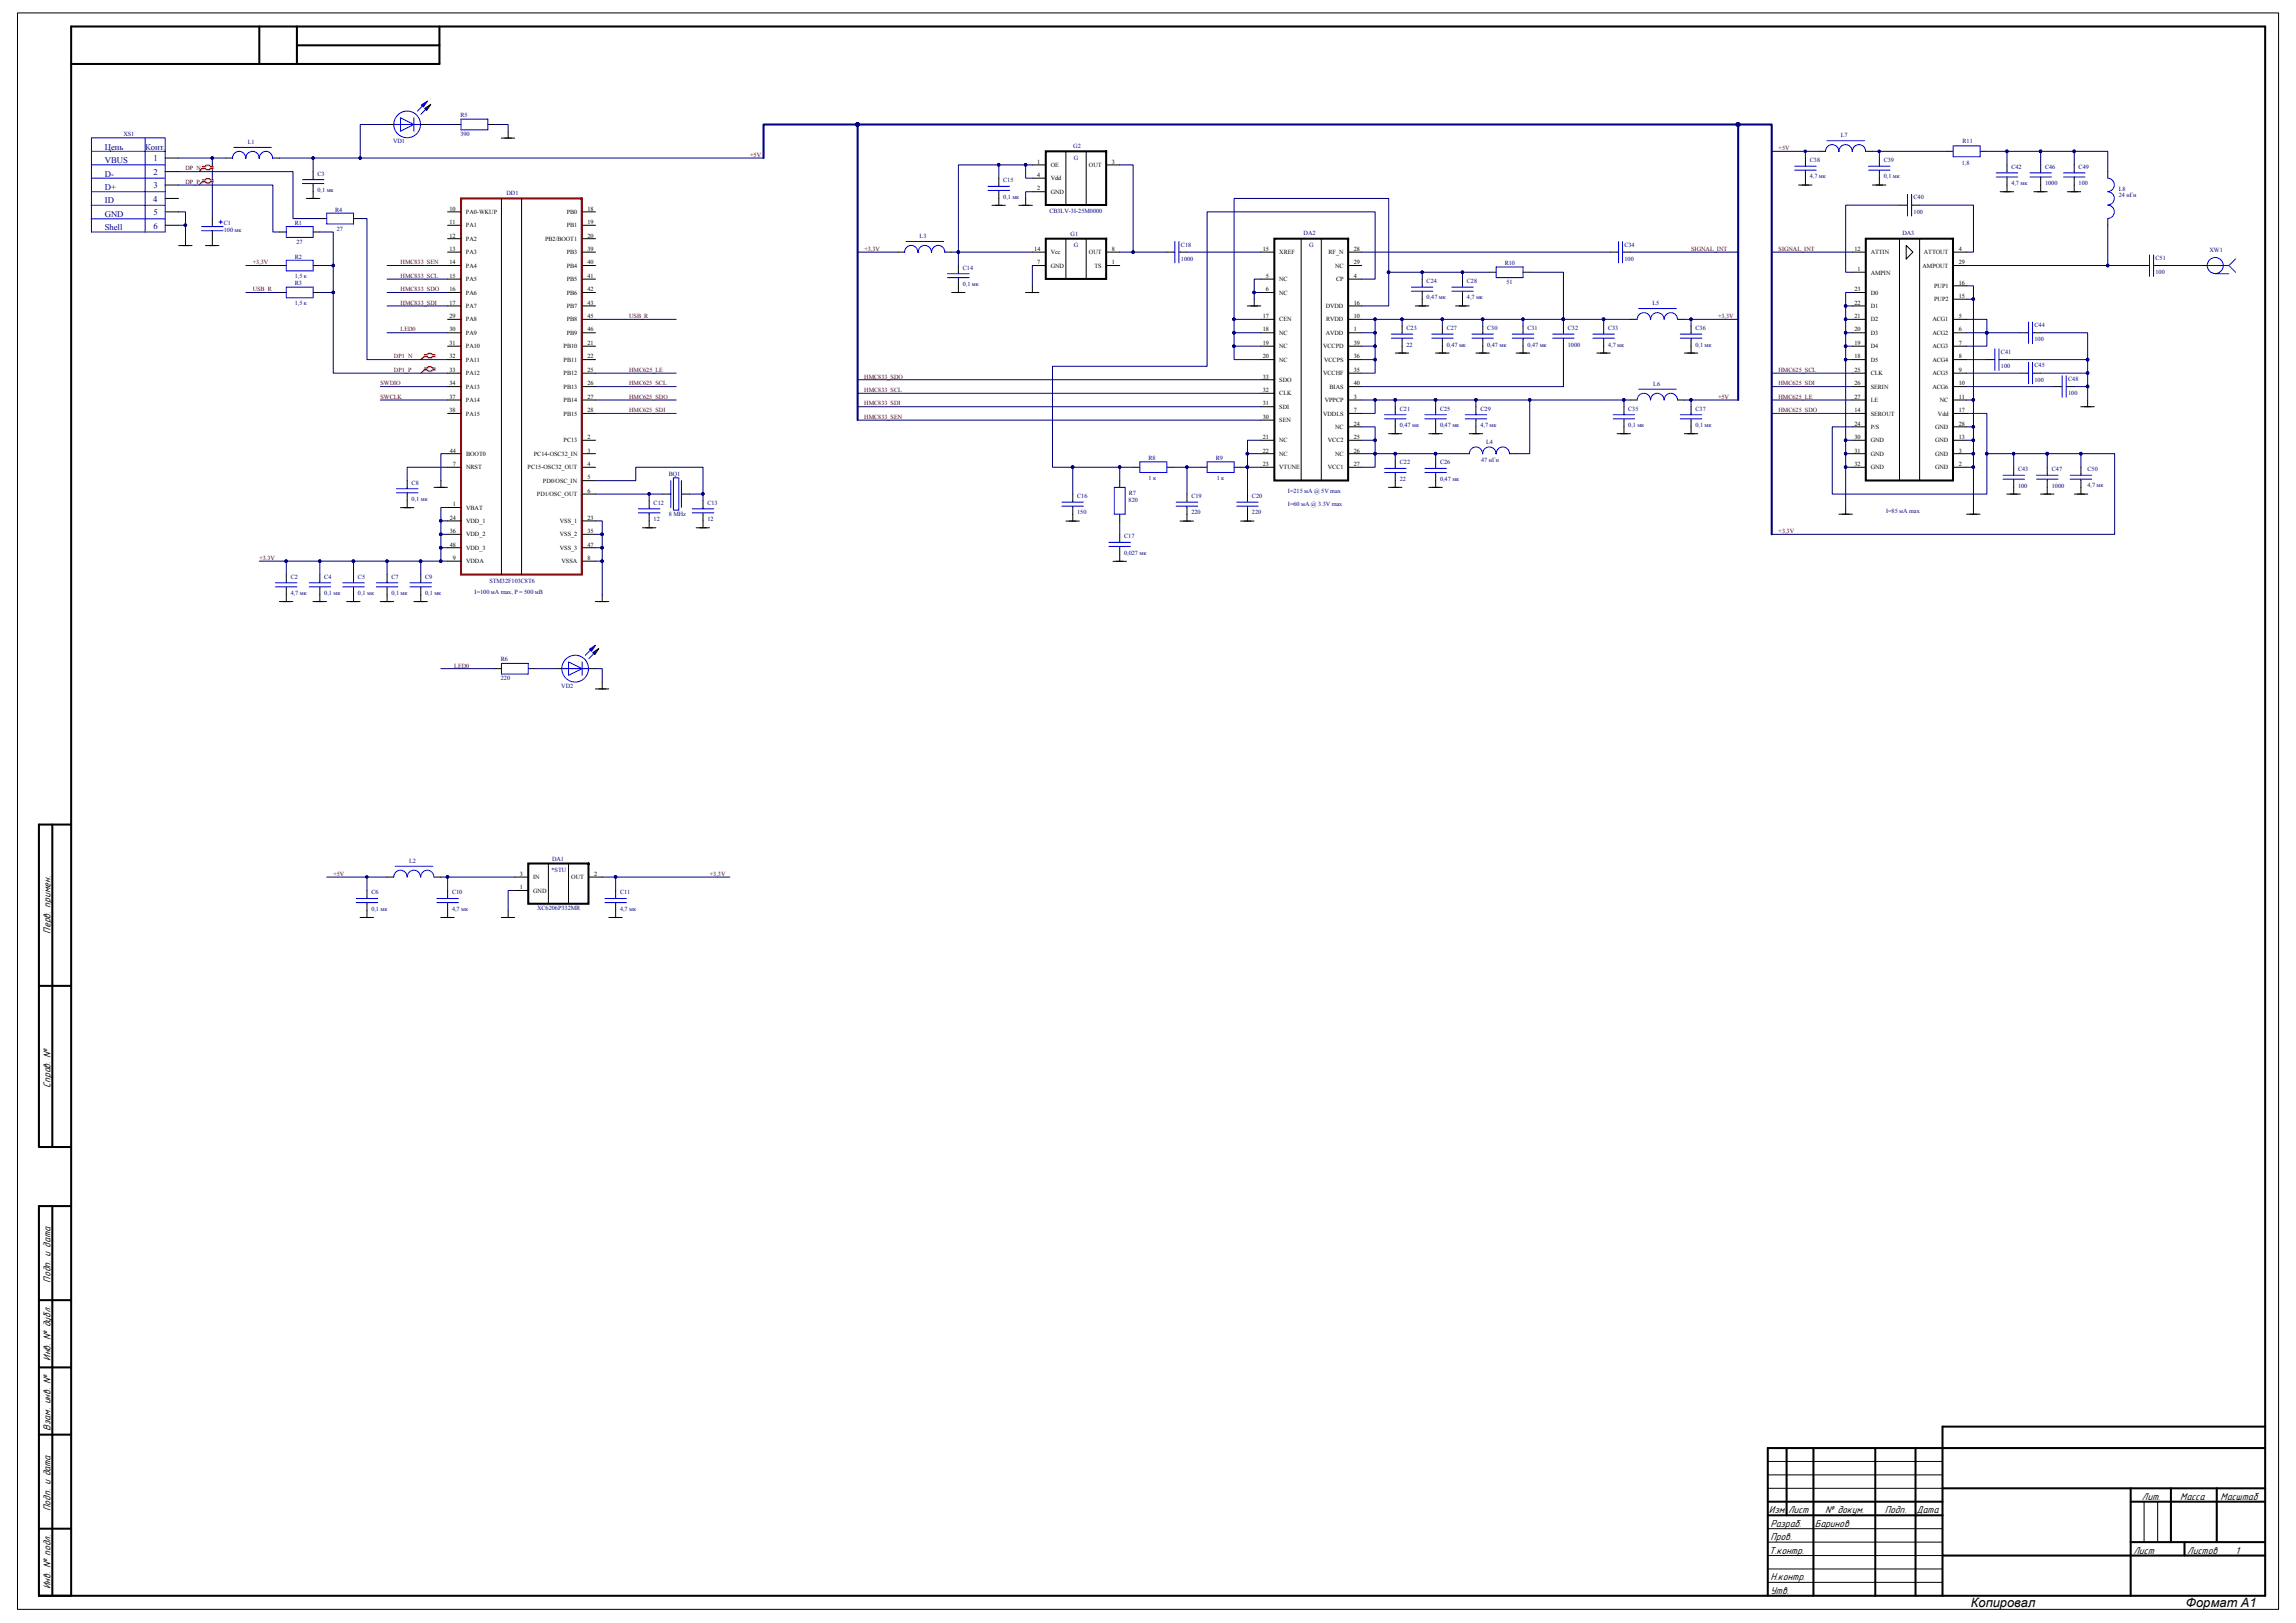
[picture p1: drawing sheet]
<svg xmlns="http://www.w3.org/2000/svg" width="297mm" height="210mm" viewBox="0 0 297 210" stroke-linecap="round" stroke-linejoin="round" font-family="sans-serif">
<defs><g id="words">
<g font-size="1.7">
<text x="255" y="207.9">Копировал</text>
<text x="282.8" y="207.9">Формат А1</text>
</g>
<g font-size="1.4">
<text x="6.5" y="120.8" transform="rotate(-90 6.5 120.8)">Перв. примен.</text>
<text x="6.5" y="140.7" transform="rotate(-90 6.5 140.7)">Справ. №</text>
<text x="6.5" y="165.9" transform="rotate(-90 6.5 165.9)">Подп. и дата</text>
<text x="6.5" y="176.1" transform="rotate(-90 6.5 176.1)">Инв. № дубл.</text>
<text x="6.5" y="185.1" transform="rotate(-90 6.5 185.1)">Взам. инв. №</text>
<text x="6.5" y="195.5" transform="rotate(-90 6.5 195.5)">Подп. и дата</text>
<text x="228.9" y="195.8">Изм.</text>
<text x="229" y="197.5">Разраб.</text>
<text x="231.3" y="195.8">Лист</text>
<text x="234.8" y="197.5">Баринов</text>
<text x="236.1" y="195.8">№ докум.</text>
<text x="243.8" y="195.8">Подп.</text>
<text x="247.9" y="195.8">Дата</text>
<text x="277.1" y="194">Лит.</text>
<text x="282.1" y="194">Масса</text>
<text x="287.3" y="194">Масштаб</text>
<text x="228.9" y="201">Т.контр.</text>
<text x="229" y="199.3">Пров.</text>
<text x="276" y="201">Лист</text>
<text x="283" y="201">Листов</text>
<text x="289.2" y="201">1</text>
<text x="6.5" y="205.6" transform="rotate(-90 6.5 205.6)">Инв. № подл.</text>
<text x="229" y="204.5">Н.контр.</text>
<text x="229" y="206.2">Утв.</text>
</g>
<g font-size="1.1" fill="#000080">
<text x="13.6" y="21.1">VBUS</text>
<text x="13.6" y="22.8">D-</text>
<text x="13.6" y="19.3">Цепь</text>
<text x="18.8" y="19.3">Конт.</text>
<text x="19.9" y="20.9">1</text>
<text x="19.9" y="22.6">2</text>
<text x="13.6" y="24.6">D+</text>
<text x="13.6" y="26.3">ID</text>
<text x="13.6" y="28">GND</text>
<text x="13.6" y="29.8">Shell</text>
<text x="19.8" y="26.1">4</text>
<text x="19.9" y="24.4">3</text>
<text x="19.9" y="27.8">5</text>
<text x="19.9" y="29.6">6</text>
</g>
<g font-size=".8" fill="#000080">
<text x="16" y="17.6">XS1</text>
<text x="59.6" y="15.2">R5</text>
<text x="59.6" y="17.6">390</text>
<text x="238.1" y="17.8">L7</text>
<text x="32" y="18.6">L1</text>
<text x="41.1" y="22.7">C3</text>
<text x="50.9" y="18.6">VD1</text>
<text x="129.8" y="23.6">C15</text>
<text x="138.9" y="19.2">G2</text>
<text x="138.9" y="20.7">G</text>
<text x="234.1" y="21">C38</text>
<text x="234.1" y="23.1">4,7 мк</text>
<text x="243.7" y="21">C39</text>
<text x="243.7" y="23.1">0,1 мк</text>
<text x="253.8" y="21.3">1,8</text>
<text x="253.9" y="18.6">R11</text>
<text x="260.2" y="21.8">C42</text>
<text x="260.2" y="24">4,7 мк</text>
<text x="264.6" y="21.8">C46</text>
<text x="264.6" y="24">1000</text>
<text x="268.9" y="21.8">C49</text>
<text x="268.9" y="24">100</text>
<text x="29" y="29.1">C1</text>
<text x="38.1" y="29.1">R1</text>
<text x="41.1" y="24.8">0,1 мк</text>
<text x="43.4" y="27.4">R4</text>
<text x="43.6" y="29.8">27</text>
<text x="65.5" y="25.2">DD1</text>
<text x="129.8" y="25.7">0,1 мк</text>
<text x="135.8" y="27.5">CB3LV-3I-25M0000</text>
<text x="247.6" y="25.8">C40</text>
<text x="247.6" y="27.7">100</text>
<text x="274.1" y="24.7">L8</text>
<text x="274.1" y="25.5">24 нГн</text>
<text x="29" y="30">100 мк</text>
<text x="38.1" y="33.5">R2</text>
<text x="38.1" y="36">1,5 к</text>
<text x="38.4" y="31.6">27</text>
<text x="119" y="30.8">L3</text>
<text x="124.6" y="34.9">C14</text>
<text x="138.5" y="30.5">G1</text>
<text x="138.9" y="32">G</text>
<text x="152.8" y="31.9">C18</text>
<text x="152.8" y="33.7">1000</text>
<text x="168.7" y="30.4">DA2</text>
<text x="169.4" y="32">G</text>
<text x="194.7" y="34.3">R10</text>
<text x="210.2" y="31.9">C34</text>
<text x="210.2" y="33.7">100</text>
<text x="246.1" y="30.4">DA3</text>
<text x="278.9" y="33.6">C51</text>
<text x="278.9" y="35.5">100</text>
<text x="285.8" y="32.6">XW1</text>
<text x="38.1" y="36.9">R3</text>
<text x="38.1" y="39.4">1,5 к</text>
<text x="124.6" y="37">0,1 мк</text>
<text x="184.6" y="36.6">C24</text>
<text x="184.6" y="38.7">0,47 мк</text>
<text x="189.8" y="36.6">C28</text>
<text x="189.8" y="38.7">4,7 мк</text>
<text x="194.9" y="36.8">51</text>
<text x="213.8" y="39.5">L5</text>
<text x="182" y="42.7">C23</text>
<text x="182" y="44.8">22</text>
<text x="187.2" y="42.7">C27</text>
<text x="187.2" y="44.8">0,47 мк</text>
<text x="192.4" y="42.7">C30</text>
<text x="192.4" y="44.8">0,47 мк</text>
<text x="197.6" y="42.7">C31</text>
<text x="197.6" y="44.8">0,47 мк</text>
<text x="202.8" y="42.7">C32</text>
<text x="202.8" y="44.8">1000</text>
<text x="208" y="42.7">C33</text>
<text x="208" y="44.8">4,7 мк</text>
<text x="219.3" y="42.7">C36</text>
<text x="219.3" y="44.8">0,1 мк</text>
<text x="258.9" y="45.8">C41</text>
<text x="258.9" y="47.6">100</text>
<text x="263.2" y="47.5">C45</text>
<text x="263.2" y="42.3">C44</text>
<text x="263.2" y="44.2">100</text>
<text x="181.1" y="53.1">C21</text>
<text x="186.3" y="53.1">C25</text>
<text x="191.5" y="53.1">C29</text>
<text x="210.6" y="53.1">C35</text>
<text x="213.9" y="49.9">L6</text>
<text x="219.3" y="53.1">C37</text>
<text x="263.2" y="49.4">100</text>
<text x="267.6" y="49.3">C48</text>
<text x="267.6" y="51.1">100</text>
<text x="148.6" y="59.5">R8</text>
<text x="157.3" y="59.5">R9</text>
<text x="181.1" y="55.2">0,47 мк</text>
<text x="186.3" y="55.2">0,47 мк</text>
<text x="191.5" y="55.2">4,7 мк</text>
<text x="191.6" y="59.8">47 нГн</text>
<text x="192.3" y="57.4">L4</text>
<text x="210.6" y="55.2">0,1 мк</text>
<text x="219.3" y="55.2">0,1 мк</text>
<text x="53.3" y="62.7">C8</text>
<text x="53.3" y="64.8">0,1 мк</text>
<text x="84.6" y="65.3">C12</text>
<text x="86.5" y="61.6">BQ1</text>
<text x="91.5" y="65.3">C13</text>
<text x="139.4" y="64.4">C16</text>
<text x="146" y="64.9">820</text>
<text x="146" y="64">R7</text>
<text x="148.6" y="62">1 к</text>
<text x="154.1" y="64.4">C19</text>
<text x="157.4" y="62">1 к</text>
<text x="162" y="64.4">C20</text>
<text x="166.6" y="63.8">I=215 мА @ 5V max</text>
<text x="166.6" y="65.5">I=60 мА @ 3.3V max</text>
<text x="181.1" y="60.1">C22</text>
<text x="181.1" y="62.2">22</text>
<text x="186.3" y="60.1">C26</text>
<text x="186.3" y="62.2">0,47 мк</text>
<text x="261.1" y="61">C43</text>
<text x="261.1" y="63.1">100</text>
<text x="265.4" y="61">C47</text>
<text x="265.4" y="63.1">1000</text>
<text x="270.1" y="61">C50</text>
<text x="270.1" y="63">4,7 мк</text>
<text x="84.6" y="67.4">12</text>
<text x="86.5" y="66.8">8 MHz</text>
<text x="91.5" y="67.4">12</text>
<text x="139.4" y="66.5">150</text>
<text x="145.4" y="69.6">C17</text>
<text x="145.4" y="71.8">0,027 мк</text>
<text x="154.1" y="66.5">220</text>
<text x="162" y="66.5">220</text>
<text x="244" y="66.4">I=85 мА max</text>
<text x="37.6" y="74.9">C2</text>
<text x="37.6" y="77">4,7 мк</text>
<text x="41.9" y="74.9">C4</text>
<text x="41.9" y="77">0,1 мк</text>
<text x="46.3" y="74.9">C5</text>
<text x="46.3" y="77">0,1 мк</text>
<text x="50.6" y="74.9">C7</text>
<text x="50.6" y="77">0,1 мк</text>
<text x="55" y="74.9">C9</text>
<text x="55" y="77">0,1 мк</text>
<text x="61.4" y="76.8">I=100 мА max, P = 500 мВ</text>
<text x="63.3" y="75.4">STM32F103C8T6</text>
<text x="64.8" y="85.6">R6</text>
<text x="64.8" y="88">220</text>
<text x="72.6" y="89">VD2</text>
<text x="52.9" y="111.7">L2</text>
<text x="71.3" y="112.9">*STU</text>
<text x="71.4" y="111.4">DA1</text>
<text x="48" y="115.7">C6</text>
<text x="48" y="117.8">0,1 мк</text>
<text x="58.5" y="115.7">C10</text>
<text x="58.5" y="117.8">4,7 мк</text>
<text x="69.5" y="117.8">XC6206P332MR</text>
<text x="80.2" y="115.7">C11</text>
<text x="80.2" y="117.8">4,7 мк</text>
</g>
<g font-size=".8" fill="#800000">
<text x="24" y="22">DP_N</text>
<text x="24" y="23.8">DP_P</text>
<text x="97" y="20.3">+5V</text>
<text x="230.1" y="19.4">+5V</text>
<text x="32.7" y="34.2">+3,3V</text>
<text x="51.8" y="34.2">HMC833_SEN</text>
<text x="51.8" y="35.9">HMC833_SCL</text>
<text x="111.8" y="32.5">+3,3V</text>
<text x="218.8" y="32.5">SIGNAL_INT</text>
<text x="230.1" y="32.5">SIGNAL_INT</text>
<text x="32.7" y="37.7">USB_R</text>
<text x="51.8" y="39.4">HMC833_SDI</text>
<text x="51.8" y="37.7">HMC833_SDO</text>
<text x="81.4" y="41.1">USB_R</text>
<text x="222.3" y="41.1">+3,3V</text>
<text x="51" y="46.4">DP1_N</text>
<text x="51.8" y="42.9">LED0</text>
<text x="49.2" y="49.8">SWDIO</text>
<text x="49.2" y="51.6">SWCLK</text>
<text x="51" y="48.1">DP1_P</text>
<text x="81.4" y="51.6">HMC625_SDO</text>
<text x="81.4" y="48.1">HMC625_LE</text>
<text x="81.4" y="49.8">HMC625_SCL</text>
<text x="81.4" y="53.3">HMC625_SDI</text>
<text x="111.8" y="52.5">HMC833_SDI</text>
<text x="111.8" y="50.7">HMC833_SCL</text>
<text x="111.8" y="49">HMC833_SDO</text>
<text x="222.3" y="51.6">+5V</text>
<text x="230.1" y="53.3">HMC625_SDO</text>
<text x="230.1" y="51.6">HMC625_LE</text>
<text x="230.1" y="48.1">HMC625_SCL</text>
<text x="230.1" y="49.8">HMC625_SDI</text>
<text x="111.8" y="54.2">HMC833_SEN</text>
<text x="230.1" y="69">+3,3V</text>
<text x="33.6" y="72.5">+3,3V</text>
<text x="58.8" y="86.4">LED0</text>
<text x="43.1" y="113.3">+5V</text>
<text x="91.8" y="113.3">+3,3V</text>
</g>
<g font-size=".8">
<text x="134.2" y="21.2">1</text>
<text x="134.2" y="22.9">4</text>
<text x="135.9" y="21.6">OE</text>
<text x="135.9" y="23.3">Vdd</text>
<text x="140.9" y="21.6">OUT</text>
<text x="143.8" y="21.2">3</text>
<text x="58.1" y="27.2">10</text>
<text x="58.1" y="29">11</text>
<text x="60.3" y="27.7">PA0-WKUP</text>
<text x="60.3" y="29.4">PA1</text>
<text x="73.3" y="27.7">PB0</text>
<text x="73.3" y="29.4">PB1</text>
<text x="76" y="27.2">18</text>
<text x="76" y="29">19</text>
<text x="134.2" y="24.6">2</text>
<text x="135.9" y="25.1">GND</text>
<text x="58.1" y="30.7">12</text>
<text x="58.1" y="32.5">13</text>
<text x="58.1" y="34.2">14</text>
<text x="58.1" y="35.9">15</text>
<text x="60.3" y="31.2">PA2</text>
<text x="60.3" y="32.9">PA3</text>
<text x="60.3" y="34.6">PA4</text>
<text x="70.5" y="31.2">PB2/BOOT1</text>
<text x="73.3" y="32.9">PB3</text>
<text x="73.3" y="34.6">PB4</text>
<text x="76" y="30.7">20</text>
<text x="76" y="32.5">39</text>
<text x="76" y="34.2">40</text>
<text x="76" y="35.9">41</text>
<text x="133.8" y="32.5">14</text>
<text x="134.2" y="34.2">7</text>
<text x="135.9" y="32.9">Vcc</text>
<text x="135.9" y="34.6">GND</text>
<text x="140.9" y="32.9">OUT</text>
<text x="141.6" y="34.6">TS</text>
<text x="143.8" y="32.5">8</text>
<text x="143.8" y="34.2">1</text>
<text x="163.4" y="32.5">15</text>
<text x="163.8" y="35.9">5</text>
<text x="165.5" y="32.9">XREF</text>
<text x="171.9" y="32.9">RF_N</text>
<text x="172.7" y="34.6">NC</text>
<text x="175.2" y="35.9">4</text>
<text x="175.2" y="32.5">28</text>
<text x="175.2" y="34.2">29</text>
<text x="239.9" y="32.5">12</text>
<text x="240.3" y="35.1">1</text>
<text x="242" y="32.9">ATTIN</text>
<text x="242" y="35.5">AMPIN</text>
<text x="248.7" y="34.6">AMPOUT</text>
<text x="248.9" y="32.9">ATTOUT</text>
<text x="253.4" y="34.2">29</text>
<text x="253.4" y="32.5">4</text>
<text x="58.1" y="37.7">16</text>
<text x="58.1" y="39.4">17</text>
<text x="58.1" y="41.1">29</text>
<text x="60.3" y="36.4">PA5</text>
<text x="60.3" y="38.1">PA6</text>
<text x="60.3" y="39.9">PA7</text>
<text x="60.3" y="41.6">PA8</text>
<text x="73.3" y="36.4">PB5</text>
<text x="73.3" y="38.1">PB6</text>
<text x="73.3" y="39.9">PB7</text>
<text x="73.3" y="41.6">PB8</text>
<text x="76" y="37.7">42</text>
<text x="76" y="39.4">43</text>
<text x="76" y="41.1">45</text>
<text x="163.4" y="41.1">17</text>
<text x="163.8" y="37.7">6</text>
<text x="165.5" y="36.4">NC</text>
<text x="165.5" y="38.1">NC</text>
<text x="165.5" y="41.6">CEN</text>
<text x="171.5" y="39.9">DVDD</text>
<text x="171.6" y="41.6">RVDD</text>
<text x="172.8" y="36.4">CP</text>
<text x="175.2" y="39.4">16</text>
<text x="175.2" y="41.1">10</text>
<text x="239.9" y="37.7">23</text>
<text x="239.9" y="39.4">22</text>
<text x="239.9" y="41.1">21</text>
<text x="242" y="38.1">D0</text>
<text x="242" y="39.9">D1</text>
<text x="242" y="41.6">D2</text>
<text x="250" y="41.6">ACG1</text>
<text x="250.2" y="37.3">PUP1</text>
<text x="250.2" y="39">PUP2</text>
<text x="253.4" y="36.8">16</text>
<text x="253.4" y="38.5">15</text>
<text x="253.4" y="41.1">5</text>
<text x="58.1" y="44.6">31</text>
<text x="58.1" y="46.4">32</text>
<text x="58.1" y="42.9">30</text>
<text x="60.3" y="45.1">PA10</text>
<text x="60.3" y="46.8">PA11</text>
<text x="60.3" y="43.3">PA9</text>
<text x="72.9" y="45.1">PB10</text>
<text x="72.9" y="46.8">PB11</text>
<text x="73.3" y="43.3">PB9</text>
<text x="76" y="42.9">46</text>
<text x="76" y="44.6">21</text>
<text x="76" y="46.4">22</text>
<text x="163.4" y="42.9">18</text>
<text x="163.4" y="44.6">19</text>
<text x="163.4" y="46.4">20</text>
<text x="165.5" y="43.3">NC</text>
<text x="165.5" y="45.1">NC</text>
<text x="165.5" y="46.8">NC</text>
<text x="171.2" y="45.1">VCCPD</text>
<text x="171.3" y="46.8">VCCPS</text>
<text x="171.5" y="43.3">AVDD</text>
<text x="175.2" y="46.4">36</text>
<text x="175.2" y="44.6">39</text>
<text x="175.2" y="42.9">1</text>
<text x="239.9" y="42.9">20</text>
<text x="239.9" y="44.6">19</text>
<text x="239.9" y="46.4">18</text>
<text x="242" y="43.3">D3</text>
<text x="242" y="45.1">D4</text>
<text x="242" y="46.8">D5</text>
<text x="250" y="43.3">ACG2</text>
<text x="250" y="45.1">ACG3</text>
<text x="250" y="46.8">ACG4</text>
<text x="253.4" y="42.9">6</text>
<text x="253.4" y="44.6">7</text>
<text x="253.4" y="46.4">8</text>
<text x="58.1" y="48.1">33</text>
<text x="58.1" y="49.8">34</text>
<text x="58.1" y="51.6">37</text>
<text x="58.1" y="53.3">38</text>
<text x="60.3" y="48.6">PA12</text>
<text x="60.3" y="50.3">PA13</text>
<text x="60.3" y="52">PA14</text>
<text x="60.3" y="53.8">PA15</text>
<text x="72.9" y="48.6">PB12</text>
<text x="72.9" y="50.3">PB13</text>
<text x="72.9" y="52">PB14</text>
<text x="72.9" y="53.8">PB15</text>
<text x="76" y="48.1">25</text>
<text x="76" y="49.8">26</text>
<text x="76" y="51.6">27</text>
<text x="76" y="53.3">28</text>
<text x="163.4" y="50.7">32</text>
<text x="163.4" y="52.5">31</text>
<text x="163.4" y="49">33</text>
<text x="165.5" y="51.2">CLK</text>
<text x="165.5" y="52.9">SDI</text>
<text x="165.5" y="49.4">SDO</text>
<text x="171.2" y="48.6">VCCHF</text>
<text x="171.2" y="53.8">VDDLS</text>
<text x="171.4" y="52">VPPCP</text>
<text x="172" y="50.3">BIAS</text>
<text x="175.2" y="51.6">3</text>
<text x="175.2" y="48.1">35</text>
<text x="175.2" y="49.8">40</text>
<text x="175.2" y="53.3">7</text>
<text x="239.9" y="49.8">26</text>
<text x="239.9" y="51.6">27</text>
<text x="239.9" y="53.3">14</text>
<text x="239.9" y="48.1">25</text>
<text x="242" y="50.3">SERIN</text>
<text x="242" y="52">LE</text>
<text x="242" y="53.8">SEROUT</text>
<text x="242" y="48.6">CLK</text>
<text x="250" y="48.6">ACG5</text>
<text x="250" y="50.3">ACG6</text>
<text x="250.7" y="53.8">Vdd</text>
<text x="251" y="52">NC</text>
<text x="253.4" y="53.3">17</text>
<text x="253.4" y="48.1">9</text>
<text x="253.4" y="49.8">10</text>
<text x="253.4" y="51.6">11</text>
<text x="58.2" y="58.5">44</text>
<text x="60.3" y="59">BOOT0</text>
<text x="69.1" y="59">PC14-OSC32_IN</text>
<text x="72.9" y="57.2">PC13</text>
<text x="76" y="58.5">3</text>
<text x="76" y="56.8">2</text>
<text x="163.4" y="54.2">30</text>
<text x="163.4" y="56.8">21</text>
<text x="163.4" y="58.5">22</text>
<text x="165.5" y="54.6">SEN</text>
<text x="165.5" y="57.2">NC</text>
<text x="165.5" y="59">NC</text>
<text x="171.8" y="57.2">VCC2</text>
<text x="172.7" y="55.5">NC</text>
<text x="172.7" y="59">NC</text>
<text x="175.2" y="56.8">25</text>
<text x="175.2" y="55.1">24</text>
<text x="175.2" y="58.5">26</text>
<text x="239.9" y="55.1">24</text>
<text x="239.9" y="56.8">30</text>
<text x="239.9" y="58.5">31</text>
<text x="242" y="55.5">P/S</text>
<text x="242" y="57.2">GND</text>
<text x="242" y="59">GND</text>
<text x="250.4" y="59">GND</text>
<text x="250.4" y="57.2">GND</text>
<text x="250.4" y="55.5">GND</text>
<text x="253.4" y="58.5">3</text>
<text x="253.4" y="56.8">13</text>
<text x="253.4" y="55.1">28</text>
<text x="58.6" y="60.3">7</text>
<text x="58.6" y="65.5">1</text>
<text x="60.3" y="60.7">NRST</text>
<text x="60.3" y="65.9">VBAT</text>
<text x="68.3" y="60.7">PC15-OSC32_OUT</text>
<text x="69.5" y="64.2">PD1/OSC_OUT</text>
<text x="70.2" y="62.5">PD0/OSC_IN</text>
<text x="76" y="60.3">4</text>
<text x="76" y="62">5</text>
<text x="76" y="63.8">6</text>
<text x="163.4" y="60.3">23</text>
<text x="165.5" y="60.7">VTUNE</text>
<text x="171.8" y="60.7">VCC1</text>
<text x="175.2" y="60.3">27</text>
<text x="239.9" y="60.3">32</text>
<text x="242" y="60.7">GND</text>
<text x="250.4" y="60.7">GND</text>
<text x="253.4" y="60.3">2</text>
<text x="58.2" y="67.2">24</text>
<text x="58.2" y="69">36</text>
<text x="58.2" y="70.7">48</text>
<text x="60.3" y="67.7">VDD_1</text>
<text x="60.3" y="69.4">VDD_2</text>
<text x="60.3" y="71.1">VDD_3</text>
<text x="72.4" y="67.7">VSS_1</text>
<text x="72.4" y="69.4">VSS_2</text>
<text x="72.4" y="71.1">VSS_3</text>
<text x="76" y="67.2">23</text>
<text x="76" y="69">35</text>
<text x="76" y="70.7">47</text>
<text x="58.6" y="72.5">9</text>
<text x="60.3" y="72.9">VDDA</text>
<text x="72.6" y="72.9">VSSA</text>
<text x="76" y="72.5">8</text>
<text x="67.2" y="113.3">3</text>
<text x="69" y="113.7">IN</text>
<text x="73.9" y="113.7">OUT</text>
<text x="76.9" y="113.3">2</text>
<text x="67.2" y="115">1</text>
<text x="69" y="115.5">GND</text>
</g>
</g></defs>
<g fill="none" stroke="#000" stroke-width=".26">
<path d="M33.5 3.4v4.9M38.4 3.4v4.9M38.4 5.9h18.5M56.9 3.4v4.9h-47.7M6.8 106.7v41.7M9.2 106.7h-4.2v41.7h4.2M5 127.6h4.2M6.8 156v50.5M9.2 156h-4.2v50.5h288v-203.1h-283.8v203.1M5 176.9h4.2M5 168.2h4.2M5 185.6h4.2"/>
<path d="M5 197.8h4.2M228.7 196h22.6M228.7 194.3h22.6M231.1 187.3v8.7M234.6 187.3v19.2M242.6 187.3v19.2M247.8 187.3v19.2M251.3 192.6h41.7M275.6 199.5h17.4M275.7 194.3h17.3M275.7 192.6v13.9M280.9 192.6v6.9"/>
<path d="M282.6 199.5v1.8M286.8 192.6v6.9M293 187.3h-64.3v19.2M293 184.6h-41.7v21.9M251.3 201.3h41.7"/>
</g>
<path d="M2.3 1.7h292.5v206.5h-292.5zM228.7 197.8h22.6M228.7 190.8h22.6M228.7 199.5h22.6M228.7 192.6h22.6M228.7 189.1h22.6M277.4 194.3v5.2M279.1 194.3v5.2M228.7 204.7h22.6M228.7 201.3h22.6M228.7 203h22.6" fill="none" stroke="#000" stroke-width=".13"/>
<path d="M164.9 30.9v31.3h9.5v-31.3z" fill-rule="evenodd" fill="#fff" stroke="#000" stroke-width=".26"/>
<g fill="none" stroke="#000" stroke-width=".13">
<path d="M163.1 32.6h1.8M163.1 36.1h1.8M163.1 37.8h1.8M168.3 30.9v31.3M170.9 30.9v31.3M174.4 32.6h1.8M174.4 36.1h1.8M174.4 34.4h1.8M174.4 39.6h1.8M163.1 41.3h1.8M163.1 43.1h1.8M163.1 44.8h1.8"/>
<path d="M163.1 46.5h1.8M163.1 50.9h1.8M163.1 52.6h1.8M163.1 54.4h1.8M163.1 57h1.8M163.1 58.7h1.8M163.1 49.1h1.8M174.4 41.3h1.8M174.4 43.1h1.8M174.4 44.8h1.8M174.4 46.5h1.8M174.4 57h1.8"/>
<path d="M174.4 58.7h1.8M174.4 48.3h1.8M174.4 50h1.8M174.4 51.8h1.8M174.4 53.5h1.8M174.4 55.2h1.8M163.1 60.5h1.8M174.4 60.5h1.8"/>
</g>
<path d="M135.3 30.9v5.2h7.8v-5.2z" fill-rule="evenodd" fill="#fff" stroke="#000" stroke-width=".26"/>
<g fill="none" stroke="#000" stroke-width=".13">
<path d="M116.2 32.6h.8M122.3 32.6h.8M123.1 37.8h1.7M124 34.4v.8M124 36.1v1.7M132.7 37.8h1.7M133.6 32.6h1.7M133.6 34.4h1.7M133.6 37v.8M137.9 30.9v5.2M140.5 30.9v5.2M143.1 32.6h1.8"/>
<path d="M143.1 34.4h1.8M151 32.6h.8M152.7 32.6h.9M161.4 39.6h1.7M162.3 38.7v.9M183.1 39.6h1.7M184 36.1v.9M184 37.8v1.8M188.3 39.6h1.8M189.2 36.1v.9M189.2 37.8v1.8M192.7 35.2h.9"/>
<path d="M197 35.2h.9M179.6 56.1h1.8M180.5 45.7h1.7M180.5 52.6v.9M180.5 54.4v1.7M180.5 59.6v.9M181.4 42.2v.9M181.4 43.9v1.8M184.8 56.1h1.8M185.7 45.7h1.8M185.7 52.6v.9M185.7 54.4v1.7"/>
<path d="M185.7 59.6v.9M186.6 42.2v.9M186.6 43.9v1.8M189.2 58.7h.9M190.1 56.1h1.7M190.9 45.7h1.8M190.9 52.6v.9M190.9 54.4v1.7M191.8 42.2v.9M191.8 43.9v1.8M195.3 58.7h.9M196.1 45.7h1.8"/>
<path d="M197 42.2v.9M197 43.9v1.8M202.3 42.2v.9M202.3 43.9v.9M206.6 45.7h1.7M207.5 42.2v.9M207.5 43.9v1.8M210.9 41.3h.9M210.9 51.8h.9M217 41.3h.9M217 51.8h.9M137.9 67.4h1.7"/>
<path d="M138.8 63.9v.9M138.8 65.7v1.7M144 72.6h1.7M144.9 62.2v.9M144.9 66.5v.9M144.9 69.1v.9M144.9 70.9v1.7M146.6 60.5h.9M151 60.5h.8M152.7 67.4h1.7M153.6 63.9v.9M153.6 65.7v1.7"/>
<path d="M155.3 60.5h.9M159.7 60.5h.8M160.5 67.4h1.7M161.4 63.9v.9M161.4 65.7v1.7M179.6 63.1h1.8M180.5 61.3v1.8M184.8 63.1h1.8M185.7 61.3v1.8"/>
</g>
<g fill="none" stroke="#00f" stroke-width=".13">
<path d="M117 32.6a.86 .86 0 0 1 .9-.9 .86 .86 0 0 1 .8 .9M117.2 31.2h4.9M118.8 32.6a.86 .86 0 0 1 .8-.9 .86 .86 0 0 1 .9 .9 .86 .86 0 0 1 .9-.9 .86 .86 0 0 1 .8 .9M122.6 35.9h2.8M122.6 35.4h2.8M124 35.2v.2M124 35.9v.2M151.8 32.6h.2M152 31.2v2.8M152.5 31.2v2.8M152.5 32.6h.2M182.6 37.7h2.8"/>
<path d="M182.6 37.1h2.8M184 37v.1M184 37.7v.1M187.8 37.7h2.8M187.8 37.1h2.8M189.2 37v.1M189.2 37.7v.1M193.6 34.5h3.4v1.4h-3.4zM212 39.9h4.9M286.6 35.4h1.7M147.5 59.8h3.5v1.3h-3.5zM156.2 59.8h3.5v1.3h-3.5z"/>
<path d="M179.1 54.2h2.8M179.1 53.7h2.8M180 43.8h2.8M180 43.2h2.8M180.5 53.5v.2M180.5 54.2v.2M181.4 43.1v.1M181.4 43.8v.1M184.3 54.2h2.8M184.3 53.7h2.8M185.2 43.8h2.8M185.2 43.2h2.8"/>
<path d="M185.7 53.5v.2M185.7 54.2v.2M186.6 43.1v.1M186.6 43.8v.1M189.6 54.2h2.7M189.6 53.7h2.7M190.1 58.7a.86 .86 0 0 1 .9-.9 .86 .86 0 0 1 .8 .9 .87 .87 0 0 1 .9-.9 .87 .87 0 0 1 .8 .9M190.4 43.8h2.8M190.4 43.2h2.8M190.9 53.5v.2M190.9 54.2v.2M191.8 43.1v.1"/>
<path d="M191.8 43.8v.1M193.6 58.7a.86 .86 0 0 1 .8-.9 .86 .86 0 0 1 .9 .9M195.6 43.8h2.8M195.6 43.2h2.8M197 43.1v.1M197 43.8v.1M200.9 43.8h2.7M200.9 43.2h2.7M202.3 43.1v.1M202.3 43.8v.1M206.1 43.8h2.8M206.1 43.2h2.8"/>
<path d="M207.5 43.1v.1M207.5 43.8v.1M211.8 41.3a.86 .86 0 0 1 .9-.9 .86 .86 0 0 1 .8 .9M211.8 51.8a.86 .86 0 0 1 .9-.9 .86 .86 0 0 1 .8 .9M212 50.4h4.9M213.5 41.3a.87 .87 0 0 1 .9-.9 .87 .87 0 0 1 .9 .9M213.5 51.8a.87 .87 0 0 1 .9-.9 .87 .87 0 0 1 .9 .9M215.3 41.3a.86 .86 0 0 1 .9-.9 .86 .86 0 0 1 .8 .9M215.3 51.8a.86 .86 0 0 1 .9-.9 .86 .86 0 0 1 .8 .9M137.4 65.5h2.8M137.4 65h2.8M138.8 64.8v.2"/>
<path d="M138.8 65.5v.2M143.5 70.7h2.8M143.5 70.2h2.8M144.2 63.1h1.4v3.4h-1.4zM144.9 70v.2M144.9 70.7v.2M152.2 65.5h2.8M152.2 65h2.8M153.6 64.8v.2M153.6 65.5v.2M160 65.5h2.8M160 65h2.8"/>
<path d="M161.4 64.8v.2M161.4 65.5v.2M179.1 61.1h2.8M179.1 60.6h2.8M180.5 60.5v.1M180.5 61.1v.2M184.3 61.1h2.8M184.3 60.6h2.8M185.7 60.5v.1M185.7 61.1v.2"/>
</g>
<g fill="none" stroke="#000080" stroke-width=".13">
<path d="M111 32.6h5.2M124 32.6v1.8M133.6 34.4v2.6M144.9 32.6h6.1M153.6 32.6h9.5M162.3 37.8h.8M163.1 36.1h-.8v2.6M176.2 36.1h1.7v-8.7h-21.7v20h-20v13.1h10.4M176.2 39.6h3.5v-13.9h-20v20.8h3.4M179.7 35.2h13M184 35.2v.9M189.2 35.2v.9"/>
<path d="M197.9 35.2h4.4v6.1h-26.1M111 49.1h52.1M111 50.9h52.1M111 52.6h52.1M111 54.4h52.1M159.7 44.8h3.4M159.7 43.1h3.4M159.7 41.3h3.4M161.4 58.7h1.7M163.1 57h-1.7v6.9M176.2 55.2h1.7v5.3h-1.7M176.2 44.8h1.7"/>
<path d="M176.2 43.1h1.7M176.2 58.7h13M176.2 46.5h1.7M176.2 57h1.7M176.2 51.8h21.7v6.9h-1.7M177.9 41.3v7h-1.7M177.9 51.8v1.7h-1.7M180.5 51.8v.8M180.5 58.7v.9M181.4 41.3v.9M185.7 51.8v.8M185.7 58.7v.9"/>
<path d="M186.6 41.3v.9M190.9 51.8v.8M191.8 41.3v.9M197 41.3v.9M197.9 51.8h13M202.3 42.2v-.9h5.2v.9M202.3 44.8v5.2h-26.1M207.5 41.3h3.4M217.9 41.3h7M217.9 51.8h7M138.8 60.5v3.4M144.9 60.5v1.7"/>
<path d="M144.9 67.4v1.7M151.8 60.5h3.5M153.6 60.5v3.4M160.5 60.5h2.6"/>
</g>
<g fill="#000080" stroke="#000080" stroke-width=".13">
<path d="M123.9 32.5h.2v.2h-.2z" fill-rule="evenodd"/>
<path d="M146.5 32.5h.2v.2h-.2z" fill-rule="evenodd"/>
<path d="M153.4 60.3h.3v.2h-.3z" fill-rule="evenodd"/>
<path d="M153.4 60.3h.3v.2h-.3z" fill-rule="evenodd"/>
<path d="M144.7 60.3h.3v.2h-.3z" fill-rule="evenodd"/>
<path d="M144.7 60.3h.3v.2h-.3z" fill-rule="evenodd"/>
<path d="M162.1 37.7h.3v.2h-.3z" fill-rule="evenodd"/>
<path d="M162.1 37.7h.3v.2h-.3z" fill-rule="evenodd"/>
<path d="M159.5 44.7h.3v.2h-.3z" fill-rule="evenodd"/>
<path d="M159.5 42.9h.3v.3h-.3z" fill-rule="evenodd"/>
<path d="M177.8 42.9h.2v.3h-.2z" fill-rule="evenodd"/>
<path d="M177.8 44.7h.2v.2h-.2z" fill-rule="evenodd"/>
<path d="M177.8 46.4h.2v.2h-.2z" fill-rule="evenodd"/>
<path d="M177.8 46.4h.2v.2h-.2z" fill-rule="evenodd"/>
<path d="M177.8 44.7h.2v.2h-.2z" fill-rule="evenodd"/>
<path d="M177.8 42.9h.2v.3h-.2z" fill-rule="evenodd"/>
<path d="M177.8 41.2h.2v.2h-.2z" fill-rule="evenodd"/>
<path d="M186.5 41.2h.2v.2h-.2z" fill-rule="evenodd"/>
<path d="M196.9 41.2h.2v.2h-.2z" fill-rule="evenodd"/>
<path d="M196.9 41.2h.2v.2h-.2z" fill-rule="evenodd"/>
<path d="M186.5 41.2h.2v.2h-.2z" fill-rule="evenodd"/>
<path d="M177.8 41.2h.2v.2h-.2z" fill-rule="evenodd"/>
<path d="M159.5 44.7h.3v.2h-.3z" fill-rule="evenodd"/>
<path d="M159.5 42.9h.3v.3h-.3z" fill-rule="evenodd"/>
<path d="M183.9 35.1h.2v.2h-.2z" fill-rule="evenodd"/>
<path d="M189.1 35.1h.2v.2h-.2z" fill-rule="evenodd"/>
<path d="M183.9 35.1h.2v.2h-.2z" fill-rule="evenodd"/>
<path d="M189.1 35.1h.2v.2h-.2z" fill-rule="evenodd"/>
<path d="M177.8 51.6h.2v.3h-.2z" fill-rule="evenodd"/>
<path d="M177.8 56.8h.2v.3h-.2z" fill-rule="evenodd"/>
<path d="M177.8 58.6h.2v.2h-.2z" fill-rule="evenodd"/>
<path d="M177.8 58.6h.2v.2h-.2z" fill-rule="evenodd"/>
<path d="M177.8 56.8h.2v.3h-.2z" fill-rule="evenodd"/>
<path d="M177.8 58.6h.2v.2h-.2z" fill-rule="evenodd"/>
<path d="M185.6 58.6h.2v.2h-.2z" fill-rule="evenodd"/>
<path d="M185.6 58.6h.2v.2h-.2z" fill-rule="evenodd"/>
<path d="M197.8 51.6h.2v.3h-.2z" fill-rule="evenodd"/>
<path d="M177.8 51.6h.2v.3h-.2z" fill-rule="evenodd"/>
<path d="M197.8 51.6h.2v.3h-.2z" fill-rule="evenodd"/>
<path d="M218.7 51.6h.2v.3h-.2z" fill-rule="evenodd"/>
<path d="M218.7 41.2h.2v.2h-.2z" fill-rule="evenodd"/>
<circle cx="161.4" cy="60.4" r=".17"/>
<circle cx="138.8" cy="60.4" r=".17"/>
<circle cx="159.6" cy="41.3" r=".17"/>
<circle cx="161.4" cy="58.7" r=".17"/>
<circle cx="181.4" cy="41.3" r=".17"/>
<circle cx="191.8" cy="41.3" r=".17"/>
<circle cx="202.2" cy="41.3" r=".17"/>
<circle cx="179.6" cy="35.2" r=".17"/>
<circle cx="180.5" cy="51.7" r=".17"/>
<circle cx="185.7" cy="51.7" r=".17"/>
<circle cx="190.9" cy="51.7" r=".17"/>
<circle cx="180.5" cy="58.7" r=".17"/>
<circle cx="210.1" cy="51.7" r=".17"/>
<circle cx="207.5" cy="41.3" r=".17"/>
</g>
<circle cx="286.6" cy="34.4" r="1.04" fill="#fff" stroke="#00f" stroke-width=".13"/>
<path d="M23.1 31.8h1.7M24 30.9v.9M26.6 31.8h1.7M27.5 30.9v.9M29.2 20.4h.9M35.3 20.4h.9M284.9 34.4h.8" fill="none" stroke="#000" stroke-width=".13"/>
<path d="M30.2 19.1h4.9M30.1 20.4v.1a.86 .86 0 0 1 .8-.9 .86 .86 0 0 1 .9 .9v-.1M31.8 20.4v.1a.86 .86 0 0 1 .9-.9 .86 .86 0 0 1 .8 .9 .86 .86 0 0 1 .9-.9 .86 .86 0 0 1 .9 .9v-.1M285.7 34.4h2.6M288.3 34.4l.9 .8M289.2 33.5l-.9 .9" fill="none" stroke="#00f" stroke-width=".13"/>
<path d="M23.1 27.4h.9v3.5M27.5 20.4v7.9M36.2 20.4h62.6M50.1 34.4h7.8M77 50h10.5M77 53.5h10.5M77 48.3h10.5" fill="none" stroke="#000080" stroke-width=".13"/>
<g fill="#000080" stroke="#000080" stroke-width=".13">
<path d="M23.9 29h.2v.2h-.2z" fill-rule="evenodd"/>
<path d="M40.4 20.3h.2v.3h-.2z" fill-rule="evenodd"/>
<path d="M46.5 20.3h.2v.3h-.2z" fill-rule="evenodd"/>
<circle cx="27.5" cy="20.4" r=".17"/>
</g>
<circle cx="74.4" cy="86.5" r="1.73" fill="#fff" stroke="#00f" stroke-width=".13"/>
<path d="M71.8 86.5h.9M76.2 86.5h.8" fill="none" stroke="#000" stroke-width=".13"/>
<path d="M76.4 84.1l-.7 .7" fill="none" stroke="#00f" stroke-width=".13"/>
<path d="M76.3 84l.7-.5-.5 .8z" fill="#00f"/>
<path d="M72.7 86.5h3.5M73.6 85.6l1.7 .9-1.7 .9zM75.3 85.6v1.8M76.3 84l.7-.5-.5 .8zM76.9 84.5l-.7 .7" fill="none" stroke="#00f" stroke-width=".13"/>
<path d="M76.7 84.4l.8-.5-.5 .8z" fill="#00f"/>
<g fill="none" stroke="#000" stroke-width=".13">
<path d="M39.6 25.7h1.8M40.5 22.2v.9M40.5 23.9v1.8M208.3 32.6h.9M210.1 32.6h.8M209.2 56.1h1.7M210.1 52.6v.9M210.1 54.4v1.7M217.9 45.7h1.7M217.9 56.1h1.7M218.8 42.2v.9M218.8 43.9v1.8"/>
<path d="M218.8 52.6v.9M218.8 54.4v1.7M64 86.5h.9M68.3 86.5h.9M76.7 84.4l.8-.5-.5 .8zM46.6 118.7h1.7M47.5 115.2v.9M47.5 116.9v1.8M57 118.7h1.8M57.9 115.2v.9M57.9 116.9v1.8"/>
</g>
<g fill="none" stroke="#00f" stroke-width=".13">
<path d="M39.1 23.7h2.8M39.1 23.2h2.8M40.5 23.1v.1M40.5 23.7v.2M209.2 32.6h.2M209.4 31.2v2.8M209.9 31.2v2.8M209.9 32.6h.2M208.7 54.2h2.8M208.7 53.7h2.8M210.1 53.5v.2M210.1 54.2v.2"/>
<path d="M217.4 43.8h2.8M217.4 43.2h2.8M217.4 54.2h2.8M217.4 53.7h2.8M218.8 43.1v.1M218.8 43.8v.1M218.8 53.5v.2M218.8 54.2v.2M64.9 85.8h3.4v1.4h-3.4zM46.1 116.8h2.8M46.1 116.2h2.8M47.5 116.1v.1"/>
<path d="M47.5 116.8v.1M56.5 116.8h2.8M56.5 116.2h2.8M57.9 116.1v.1M57.9 116.8v.1"/>
</g>
<path d="M40.5 20.4v1.8M176.2 32.6h32.1M210.9 32.6h14M77 51.8h10.5M210.1 51.8v.8M218.8 41.3v.9M218.8 51.8v.8M77 86.5h.9v1.7M47.5 113.5v1.7M57.9 113.5v1.7" fill="none" stroke="#000080" stroke-width=".13"/>
<g fill="#000080" stroke="#000080" stroke-width=".13">
<path d="M40.4 20.3h.2v.3h-.2z" fill-rule="evenodd"/>
<path d="M218.7 41.2h.2v.2h-.2z" fill-rule="evenodd"/>
<path d="M218.7 51.6h.2v.3h-.2z" fill-rule="evenodd"/>
<circle cx="57.9" cy="113.5" r=".17"/>
<circle cx="47.5" cy="113.5" r=".17"/>
<circle cx="210.1" cy="51.7" r=".17"/>
</g>
<circle cx="52.7" cy="16.1" r="1.72" fill="#fff" stroke="#00f" stroke-width=".13"/>
<path d="M50.1 16.1h.8M54.4 16.1h.9" fill="none" stroke="#000" stroke-width=".13"/>
<path d="M54.7 13.7l-.7 .7" fill="none" stroke="#00f" stroke-width=".13"/>
<path d="M54.5 13.6l.8-.5-.5 .7z" fill="#00f"/>
<path d="M50.9 16.1h3.5M51.8 15.2l1.7 .9-1.7 .9zM53.5 15.2v1.8M54.5 13.6l.8-.5-.5 .7zM55.1 14.1l-.7 .7" fill="none" stroke="#00f" stroke-width=".13"/>
<path d="M54.9 14l.8-.5-.5 .8z" fill="#00f"/>
<g fill="none" stroke="#000" stroke-width=".13">
<path d="M54.9 14l.8-.5-.5 .8zM58.8 16.1h.8M63.1 16.1h.9M64.9 17.9h1.7M65.7 17v.9M235.3 19.6h.9M241.4 19.6h.8M232.7 23.9h1.7M233.6 20.4v.9M233.6 22.2v1.7M242.2 23.9h1.8M243.1 20.4v.9"/>
<path d="M243.1 22.2v1.7M277 34.4h.9M278.8 34.4h.9M50.1 113.5h.8M56.2 113.5h.8"/>
</g>
<g fill="none" stroke="#00f" stroke-width=".13">
<path d="M59.6 15.4h3.5v1.4h-3.5zM236.2 19.6a.86 .86 0 0 1 .8-.9 .86 .86 0 0 1 .9 .9M236.3 18.2h4.9M237.9 19.6a.86 .86 0 0 1 .9-.9 .86 .86 0 0 1 .8 .9 .86 .86 0 0 1 .9-.9 .86 .86 0 0 1 .9 .9M232.2 22h2.8M232.2 21.5h2.8M233.6 21.3v.2M233.6 22v.2M241.7 22h2.8M241.7 21.5h2.8M243.1 21.3v.2M243.1 22v.2"/>
<path d="M277.9 34.4h.2M278.1 33v2.8M278.6 33v2.8M278.6 34.4h.2M50.9 113.5a.86 .86 0 0 1 .9-.9 .86 .86 0 0 1 .9 .9M51.1 112.1h4.9M52.7 113.5a.86 .86 0 0 1 .8-.9 .86 .86 0 0 1 .9 .9M54.4 113.5a.85 .85 0 0 1 .9-.9 .85 .85 0 0 1 .8 .9"/>
</g>
<path d="M50.1 16.1h-3.5v4.3M55.3 16.1h3.5M64 16.1h1.7v.9M233.6 19.6v.8M242.2 19.6h9.6M243.1 19.6v.8M229.2 32.6h10.4M279.7 34.4h5.2M229.2 48.3h10.4M229.2 50h10.4M229.2 51.8h10.4M229.2 53.5h10.4" fill="none" stroke="#000080" stroke-width=".13"/>
<g fill="#000080" stroke="#000080" stroke-width=".13">
<path d="M46.5 20.3h.2v.3h-.2z" fill-rule="evenodd"/>
<circle cx="243.1" cy="19.6" r=".17"/>
<circle cx="233.6" cy="19.6" r=".17"/>
</g>
<path d="M26.3 21.6h.3l.2-.2h.3l.2 .2h.4M26.3 23.4h.3l.2-.2h.3l.2 .2h.4M27.7 21.8h-.4l-.2 .2h-.3l-.2-.2h-.3l-.6 .4M27.7 23.6h-.4l-.2 .1h-.3l-.2-.1h-.3l-.6 .3" fill="none" stroke="#d0a3a3" stroke-width=".13"/>
<path d="M26.2 21.5h.3l.2-.1h.3l.2 .1h.4M26.2 23.3h.3l.2-.2h.3l.2 .2h.4M27.6 21.8h-.4l-.2 .1h-.3l-.2-.1h-.3l-.5 .4M27.6 23.5h-.4l-.2 .2h-.3l-.2-.2h-.3l-.5 .4" fill="none" stroke="#f00" stroke-width=".13"/>
<path d="M241.4 30.9v31.3h11.3v-31.3z" fill-rule="evenodd" fill="#fff" stroke="#000" stroke-width=".26"/>
<g fill="none" stroke="#000" stroke-width=".13">
<path d="M251.8 19.6h.9M256.2 19.6h.8M239.6 32.6h1.8M239.6 37.8h1.8M239.6 39.6h1.8M239.6 35.2h1.8M245.7 30.9v31.3M245.7 26.5h.9M246.6 31.8l.9 .8-.9 .9zM247.5 26.5h.8M248.3 30.9v31.3M252.7 32.6h1.7"/>
<path d="M252.7 37h1.7M252.7 38.7h1.7M252.7 34.4h1.7M258.8 24.8h1.7M259.6 21.3v.9M259.6 23.1v1.7M263.1 24.8h1.8M264 21.3v.9M264 23.1v1.7M267.5 24.8h1.7M268.3 21.3v.9M268.3 23.1v1.7"/>
<path d="M272.7 22.2v.9M272.7 28.3v.8M239.6 41.3h1.8M239.6 43.1h1.8M239.6 44.8h1.8M239.6 46.5h1.8M239.6 50h1.8M239.6 51.8h1.8M239.6 53.5h1.8M239.6 55.2h1.8M239.6 58.7h1.8M239.6 57h1.8"/>
<path d="M239.6 48.3h1.8M252.7 41.3h1.7M252.7 43.1h1.7M252.7 44.8h1.7M252.7 46.5h1.7M252.7 50h1.7M252.7 51.8h1.7M252.7 53.5h1.7M252.7 55.2h1.7M252.7 58.7h1.7M252.7 48.3h1.7M252.7 57h1.7"/>
<path d="M257 46.5h.9M258.8 46.5h.8M261.4 43.1h.9M261.4 48.3h.9M263.1 43.1h.9M263.1 48.3h.9M265.7 50h.9M267.5 50h.8M269.2 52.6h1.8M270.1 51.8v.8M237.9 66.5h1.7M238.8 65.7v.8"/>
<path d="M239.6 60.5h1.8M252.7 60.5h1.7M254.4 66.5h1.8M255.3 65.7v.8M259.6 63.9h1.8M260.5 60.5v.8M260.5 62.2v1.7M264 63.9h1.7M264.9 60.5v.8M264.9 62.2v1.7M268.4 63.9h1.7M269.2 60.5v.8"/>
<path d="M269.2 62.2v1.7"/>
</g>
<g fill="none" stroke="#000080" stroke-width=".13">
<path d="M229.2 19.6h6.1M257 19.6h15.7v2.6M259.6 19.6v1.7M264 19.6v1.7M268.3 19.6v1.7M238.8 39.6h.8M239.6 37.8h-.8v19.2M245.7 26.5h-6.9v8.7h.8M248.3 26.5h7v6.1h-.9M254.4 37h.9v18.2M254.4 38.7h.9M254.4 34.4h18.3"/>
<path d="M272.7 29.1v5.3h4.3M238.8 58.7h.8M238.8 46.5h.8M238.8 44.8h.8M238.8 43.1h.8M238.8 41.3h.8M239.6 57h-.8v8.7M254.4 53.5h2.6v10.4h-20v-8.7h2.6M254.4 55.2h.9v10.5M254.4 41.3h2.6v3.5h-2.6M254.4 58.7h.9M254.4 57h.9"/>
<path d="M254.4 46.5h2.6M254.4 43.1h7M254.4 48.3h7M254.4 50h11.3M254.4 51.8h.9M257 58.7h7.9M259.6 46.5h10.5M260.5 58.7v1.8M264 43.1h6.1v3.4M264 48.3h6.1M264.9 58.7h8.7v10.4h-44.4M264.9 58.7v1.8"/>
<path d="M268.3 50h1.8M269.2 58.7v1.8M270.1 46.5v5.3M238.8 60.5h.8M254.4 60.5h.9"/>
</g>
<g fill="#000080" stroke="#000080" stroke-width=".13">
<path d="M256.9 58.6h.2v.2h-.2z" fill-rule="evenodd"/>
<path d="M238.7 56.8h.2v.3h-.2z" fill-rule="evenodd"/>
<path d="M238.7 58.6h.2v.2h-.2z" fill-rule="evenodd"/>
<path d="M238.7 60.3h.2v.2h-.2z" fill-rule="evenodd"/>
<path d="M238.7 58.6h.2v.2h-.2z" fill-rule="evenodd"/>
<path d="M238.7 60.3h.2v.2h-.2z" fill-rule="evenodd"/>
<path d="M255.2 55.1h.2v.2h-.2z" fill-rule="evenodd"/>
<path d="M255.2 56.8h.2v.3h-.2z" fill-rule="evenodd"/>
<path d="M255.2 56.8h.2v.3h-.2z" fill-rule="evenodd"/>
<path d="M238.7 39.5h.2v.2h-.2z" fill-rule="evenodd"/>
<path d="M238.7 41.2h.2v.2h-.2z" fill-rule="evenodd"/>
<path d="M238.7 42.9h.2v.3h-.2z" fill-rule="evenodd"/>
<path d="M238.7 44.7h.2v.2h-.2z" fill-rule="evenodd"/>
<path d="M238.7 46.4h.2v.2h-.2z" fill-rule="evenodd"/>
<path d="M238.7 56.8h.2v.3h-.2z" fill-rule="evenodd"/>
<path d="M238.7 46.4h.2v.2h-.2z" fill-rule="evenodd"/>
<path d="M238.7 44.7h.2v.2h-.2z" fill-rule="evenodd"/>
<path d="M238.7 42.9h.2v.3h-.2z" fill-rule="evenodd"/>
<path d="M238.7 41.2h.2v.2h-.2z" fill-rule="evenodd"/>
<path d="M238.7 39.5h.2v.2h-.2z" fill-rule="evenodd"/>
<path d="M255.2 55.1h.2v.2h-.2z" fill-rule="evenodd"/>
<path d="M272.6 34.2h.2v.3h-.2z" fill-rule="evenodd"/>
<path d="M272.6 34.2h.2v.3h-.2z" fill-rule="evenodd"/>
<path d="M259.5 19.5h.3v.2h-.3z" fill-rule="evenodd"/>
<path d="M268.2 19.5h.3v.2h-.3z" fill-rule="evenodd"/>
<path d="M259.5 19.5h.3v.2h-.3z" fill-rule="evenodd"/>
<path d="M268.2 19.5h.3v.2h-.3z" fill-rule="evenodd"/>
<path d="M256.9 42.9h.2v.3h-.2z" fill-rule="evenodd"/>
<path d="M256.9 42.9h.2v.3h-.2z" fill-rule="evenodd"/>
<path d="M256.9 42.9h.2v.3h-.2z" fill-rule="evenodd"/>
<path d="M270 49.9h.2v.2h-.2z" fill-rule="evenodd"/>
<path d="M270 48.1h.2v.3h-.2z" fill-rule="evenodd"/>
<path d="M270 46.4h.2v.2h-.2z" fill-rule="evenodd"/>
<path d="M270 46.4h.2v.2h-.2z" fill-rule="evenodd"/>
<path d="M270 46.4h.2v.2h-.2z" fill-rule="evenodd"/>
<path d="M270 48.1h.2v.3h-.2z" fill-rule="evenodd"/>
<path d="M270 49.9h.2v.2h-.2z" fill-rule="evenodd"/>
<path d="M260.4 58.6h.2v.2h-.2z" fill-rule="evenodd"/>
<path d="M269.1 58.6h.2v.2h-.2z" fill-rule="evenodd"/>
<path d="M269.1 58.6h.2v.2h-.2z" fill-rule="evenodd"/>
<path d="M256.9 58.6h.2v.2h-.2z" fill-rule="evenodd"/>
<path d="M260.4 58.6h.2v.2h-.2z" fill-rule="evenodd"/>
<circle cx="255.3" cy="58.7" r=".17"/>
<circle cx="255.3" cy="60.4" r=".17"/>
<circle cx="255.3" cy="38.7" r=".17"/>
<circle cx="255.3" cy="51.7" r=".17"/>
<circle cx="264" cy="19.6" r=".17"/>
<circle cx="264.9" cy="58.7" r=".17"/>
</g>
<g fill="none" stroke="#00f" stroke-width=".13">
<path d="M252.7 18.9h3.5v1.4h-3.5zM246.6 26.5h.2M246.8 25.1v2.8M247.3 25.1v2.8M247.3 26.5h.2M258.3 22.9h2.7M258.3 22.4h2.7M259.6 22.2v.2M259.6 22.9v.2M262.6 22.9h2.8M262.6 22.4h2.8M264 22.2v.2"/>
<path d="M264 22.9v.2M267 22.9h2.7M267 22.4h2.7M268.3 22.2v.2M268.3 22.9v.2M272.7 23.1a.87 .87 0 0 1 .8 .8 .87 .87 0 0 1-.8 .9M272.7 24.8a.86 .86 0 0 1 .8 .9 .86 .86 0 0 1-.8 .8M272.7 26.5a.86 .86 0 0 1 .8 .9 .86 .86 0 0 1-.8 .9M257.9 46.5h.2M258.1 45.1v2.8M258.6 45.1v2.8M258.6 46.5h.2"/>
<path d="M262.3 48.3h.1M262.3 43.1h.1M262.4 41.7v2.7M262.4 46.9v2.8M262.9 41.7v2.7M262.9 46.9v2.8M262.9 48.3h.2M262.9 43.1h.2M266.6 50h.2M266.8 48.6v2.8M267.3 48.6v2.8M267.3 50h.2"/>
<path d="M259.1 62h2.8M259.1 61.5h2.8M260.5 61.3v.2M260.5 62v.2M263.5 62h2.8M263.5 61.5h2.8M264.9 61.3v.2M264.9 62v.2M267.8 62h2.8M267.8 61.5h2.8M269.2 61.3v.2M269.2 62v.2"/>
</g>
<path d="M59.6 25.7v48.6h15.7v-48.6z" fill-rule="evenodd" fill="#fff" stroke="#800000" stroke-width=".26"/>
<g fill="none" stroke="#000" stroke-width=".13">
<path d="M36.2 34.4h.8M36.2 30h.8M40.5 34.4h.9M40.5 30h.9M41.4 28.3h.9M45.7 28.3h.9M57.9 27.4h1.7M57.9 29.1h1.7M57.9 30.9h1.7M57.9 32.6h1.7M57.9 34.4h1.7M57.9 36.1h1.7"/>
<path d="M57.9 37.8h1.7M57.9 39.6h1.7M64.9 25.7v48.7M67.5 25.7v48.7M75.3 27.4h1.7M75.3 29.1h1.7M75.3 30.9h1.7M75.3 32.6h1.7M75.3 34.4h1.7M75.3 36.1h1.7M75.3 37.8h1.7M75.3 39.6h1.7"/>
<path d="M57.9 58.7h1.8M57.9 44.8h1.7M57.9 46.5h1.7M57.9 48.3h1.7M57.9 50h1.7M57.9 51.8h1.7M57.9 53.5h1.7M57.9 41.3h1.7M57.9 43.1h1.7M75.3 58.7h1.7M75.3 44.8h1.7M75.3 46.5h1.7"/>
<path d="M75.3 48.3h1.7M75.3 50h1.7M75.3 51.8h1.7M75.3 53.5h1.7M75.3 41.3h1.7M75.3 43.1h1.7M75.3 57h1.7M36.1 77.8h1.8M37 74.4v.8M37 76.1v1.7M40.5 77.8h1.7M41.4 74.4v.8"/>
<path d="M41.4 76.1v1.7M44.8 77.8h1.8M45.7 74.4v.8M45.7 76.1v1.7M49.2 77.8h1.7M50.1 74.4v.8M50.1 76.1v1.7M51.8 65.7h1.7M52.7 62.2v.9M52.7 63.9v1.8M53.5 77.8h1.8M54.4 74.4v.8"/>
<path d="M54.4 76.1v1.7M56.2 63.1h1.7M57 62.2v.9M57.9 60.5h1.8M57.9 67.4h1.8M57.9 69.1h1.8M57.9 70.9h1.8M57.9 72.6h1.8M57.9 65.7h1.8M75.3 60.5h1.7M75.3 62.2h1.7M75.3 63.9h1.7"/>
<path d="M75.3 67.4h1.7M75.3 69.1h1.7M75.3 70.9h1.7M75.3 72.6h1.7M77 77.8h1.8M77.9 77v.8M77 89.1h1.8M77.9 88.2v.9M64.9 118.7h1.7M65.7 117.8v.9M78.8 118.7h1.7M79.6 115.2v.9"/>
<path d="M79.6 116.9v1.8"/>
</g>
<g fill="none" stroke="#00f" stroke-width=".13">
<path d="M37 29.3h3.5v1.4h-3.5zM37 33.7h3.5v1.4h-3.5zM42.3 27.6h3.4v1.4h-3.4zM35.6 75.9h2.8M35.6 75.4h2.8M37 75.2v.2M37 75.9v.2M40 75.9h2.8M40 75.4h2.8M41.4 75.2v.2M41.4 75.9v.2M44.3 75.9h2.8"/>
<path d="M44.3 75.4h2.8M45.7 75.2v.2M45.7 75.9v.2M48.7 75.9h2.8M48.7 75.4h2.8M50.1 75.2v.2M50.1 75.9v.2M51.3 63.8h2.8M51.3 63.2h2.8M52.7 63.1v.1M52.7 63.8v.1M53 75.9h2.8"/>
<path d="M53 75.4h2.8M54.4 75.2v.2M54.4 75.9v.2M78.2 116.8h2.8M78.2 116.2h2.8M79.6 116.1v.1M79.6 116.8v.1"/>
</g>
<g fill="none" stroke="#000080" stroke-width=".13">
<path d="M31.8 34.4h4.4M41.4 34.4h1.7M50.1 36.1h7.8M50.1 37.8h7.8M50.1 39.6h7.8M49.2 50h8.7M49.2 51.8h8.7M57.9 58.7h-.9v3.5M33.5 72.6h24.4M37 72.6v1.8M41.4 72.6v1.8M45.7 72.6v1.8"/>
<path d="M50.1 72.6v1.8M54.4 72.6v1.8M57 70.9h.9M57 69.1h.9M57 67.4h.9M57.9 65.7h-.9v6.9M57.9 60.5h-5.2v1.7M77 67.4h.9v9.6M77 70.9h.9M77 69.1h.9M77 72.6h.9M57 86.5h7"/>
<path d="M69.2 86.5h2.6M66.6 115.2h-.9v2.6M79.6 113.5v1.7"/>
</g>
<g fill="#000080" stroke="#000080" stroke-width=".13">
<path d="M50 72.5h.2v.2h-.2z" fill-rule="evenodd"/>
<path d="M41.3 72.5h.2v.2h-.2z" fill-rule="evenodd"/>
<path d="M56.9 70.7h.2v.3h-.2z" fill-rule="evenodd"/>
<path d="M56.9 69h.2v.2h-.2z" fill-rule="evenodd"/>
<path d="M56.9 67.3h.2v.2h-.2z" fill-rule="evenodd"/>
<path d="M50 72.5h.2v.2h-.2z" fill-rule="evenodd"/>
<path d="M41.3 72.5h.2v.2h-.2z" fill-rule="evenodd"/>
<path d="M77.8 70.7h.2v.3h-.2z" fill-rule="evenodd"/>
<path d="M77.8 69h.2v.2h-.2z" fill-rule="evenodd"/>
<path d="M77.8 70.7h.2v.3h-.2z" fill-rule="evenodd"/>
<path d="M77.8 69h.2v.2h-.2z" fill-rule="evenodd"/>
<path d="M56.9 67.3h.2v.2h-.2z" fill-rule="evenodd"/>
<path d="M56.9 69h.2v.2h-.2z" fill-rule="evenodd"/>
<path d="M56.9 70.7h.2v.3h-.2z" fill-rule="evenodd"/>
<path d="M79.5 113.3h.3v.3h-.3z" fill-rule="evenodd"/>
<circle cx="54.4" cy="72.6" r=".17"/>
<circle cx="45.7" cy="72.6" r=".17"/>
<circle cx="37" cy="72.6" r=".17"/>
<circle cx="57" cy="72.6" r=".17"/>
<circle cx="77.9" cy="72.6" r=".17"/>
<circle cx="43.1" cy="34.4" r=".17"/>
</g>
<path d="M135.3 19.6v6.9h7.8v-6.9z" fill-rule="evenodd" fill="#fff" stroke="#000" stroke-width=".26"/>
<g fill="none" stroke="#000" stroke-width=".13">
<path d="M137.9 19.6v6.9M140.5 19.6v6.9M21.4 22.2h1.7M21.4 23.9h1.7M21.4 25.7h1.7M21.4 20.4h1.7M21.4 27.4h1.7M21.4 29.1h1.7M27.5 28.3v.8M27.5 30v.9M128.3 26.6h1.8M129.2 23.1v.8"/>
<path d="M129.2 24.8v1.8M131.8 26.6h1.8M132.7 25.7v.9M133.6 21.3h1.7M133.6 23.1h1.7M133.6 24.8h1.7M143.1 21.3h1.8M83.1 68.3h1.8M84 64.8v.9M84 66.5v1.8M85.7 63.9h.9M88.3 63.9h.9"/>
<path d="M90.1 68.3h1.7M90.9 64.8v.9M90.9 66.5v1.8"/>
</g>
<g fill="none" stroke="#000080" stroke-width=".13">
<path d="M23.1 22.2h14.8v6.1h3.5M23.1 23.9h12.2v6.1h.9M23.1 20.4h6.1M23.1 29.1h.9M46.6 28.3h.9v18.2h10.4M123.1 32.6h10.5M129.2 21.3v1.8M132.7 21.3v1.8h.9M133.6 24.8h-.9v.9M133.6 21.3h-9.6v11.3M144.9 21.3h1.7v11.3M50.1 43.1h7.8"/>
<path d="M77 62.2h5.3v-1.7h8.6v3.4h-1.7M77 63.9h8.7M84 63.9v.9M90.9 63.9v.9"/>
</g>
<g fill="#000080" stroke="#000080" stroke-width=".13">
<path d="M123.9 32.5h.2v.2h-.2z" fill-rule="evenodd"/>
<path d="M132.6 21.2h.2v.2h-.2z" fill-rule="evenodd"/>
<path d="M132.6 21.2h.2v.2h-.2z" fill-rule="evenodd"/>
<path d="M123.9 32.5h.2v.2h-.2z" fill-rule="evenodd"/>
<path d="M146.5 32.5h.2v.2h-.2z" fill-rule="evenodd"/>
<path d="M83.9 63.8h.2v.2h-.2z" fill-rule="evenodd"/>
<path d="M83.9 63.8h.2v.2h-.2z" fill-rule="evenodd"/>
<path d="M23.9 29h.2v.2h-.2z" fill-rule="evenodd"/>
<circle cx="129.2" cy="21.3" r=".17"/>
<circle cx="27.5" cy="20.4" r=".17"/>
<circle cx="90.9" cy="63.9" r=".17"/>
</g>
<g fill="none" stroke="#00f" stroke-width=".13">
<path d="M11.8 17.8h9.6v12.2h-9.6zM11.8 19.6h9.6M18.8 17.8v12.2M11.8 26.6h9.6M11.8 28.3h9.6M11.8 21.3h9.6M11.8 23.1h9.6M11.8 24.8h9.6M26.1 29.8h2.8M26.1 29.3h2.8M27.5 29.1v.2M27.5 29.8v.2"/>
<path d="M28.3 28.7h.5M28.6 28.5v.4M127.8 24.6h2.8M127.8 24.1h2.8M129.2 23.9v.2M129.2 24.6v.2M82.6 66.4h2.8M82.6 65.8h2.8M84 65.7v.1M84 66.4v.1M86.6 63.9h.2M86.8 62.2v3.5"/>
<path d="M87.1 61.8h.7v4.2h-.7zM88.2 63.9h.1M88.2 62.2v3.5M89.6 66.4h2.7M89.6 65.8h2.7M90.9 65.7v.1M90.9 66.4v.1"/>
</g>
<path d="M55 46h.3l.2-.2h.3l.2 .2h.4M55 47.7h.3l.2-.2h.3l.2 .2h.4M56.4 46.2h-.4l-.2 .2h-.3l-.2-.2h-.3l-.6 .3M56.4 47.9h-.4l-.2 .2h-.3l-.2-.2h-.3l-.6 .4" fill="none" stroke="#d0a3a3" stroke-width=".13"/>
<path d="M54.9 45.9h.3l.2-.2h.3l.2 .2h.4M54.9 47.6h.3l.2-.2h.3l.2 .2h.4M56.3 46.1h-.4l-.2 .2h-.3l-.2-.2h-.3l-.5 .4M56.3 47.8h-.4l-.2 .2h-.3l-.2-.2h-.3l-.5 .5" fill="none" stroke="#f00" stroke-width=".13"/>
<path d="M68.3 111.7v5.2h7.8v-5.2z" fill-rule="evenodd" fill="#fff" stroke="#000" stroke-width=".26"/>
<path d="M36.2 37.8h.8M40.5 37.8h.9M66.6 113.5h1.7M66.6 115.2h1.7M70.9 111.7v5.2M73.6 111.7v5.2M76.2 113.5h1.7" fill="none" stroke="#000" stroke-width=".13"/>
<path d="M31.8 37.8h4.4M41.4 30h1.7v18.3h14.8M41.4 37.8h1.7M77 41.3h10.5M42.3 113.5h7.8M57 113.5h9.6M77.9 113.5h16.5" fill="none" stroke="#000080" stroke-width=".13"/>
<g fill="#000080" stroke="#000080" stroke-width=".13">
<path d="M79.5 113.3h.3v.3h-.3z" fill-rule="evenodd"/>
<path d="M43 37.7h.2v.2h-.2z" fill-rule="evenodd"/>
<path d="M43 37.7h.2v.2h-.2z" fill-rule="evenodd"/>
<circle cx="57.9" cy="113.5" r=".17"/>
<circle cx="43.1" cy="34.4" r=".17"/>
<circle cx="110.9" cy="16.1" r=".25"/>
<circle cx="224.9" cy="16.1" r=".25"/>
</g>
<path d="M37 37.1h3.5v1.4h-3.5z" fill="none" stroke="#00f" stroke-width=".13"/>
<path d="M111 16.1v38.3M224.9 16.1v35.7M98.8 20.4v-4.3h130.4v53" fill="none" stroke="#000080" stroke-width=".26"/>
<use href="#words"/>
</svg>
